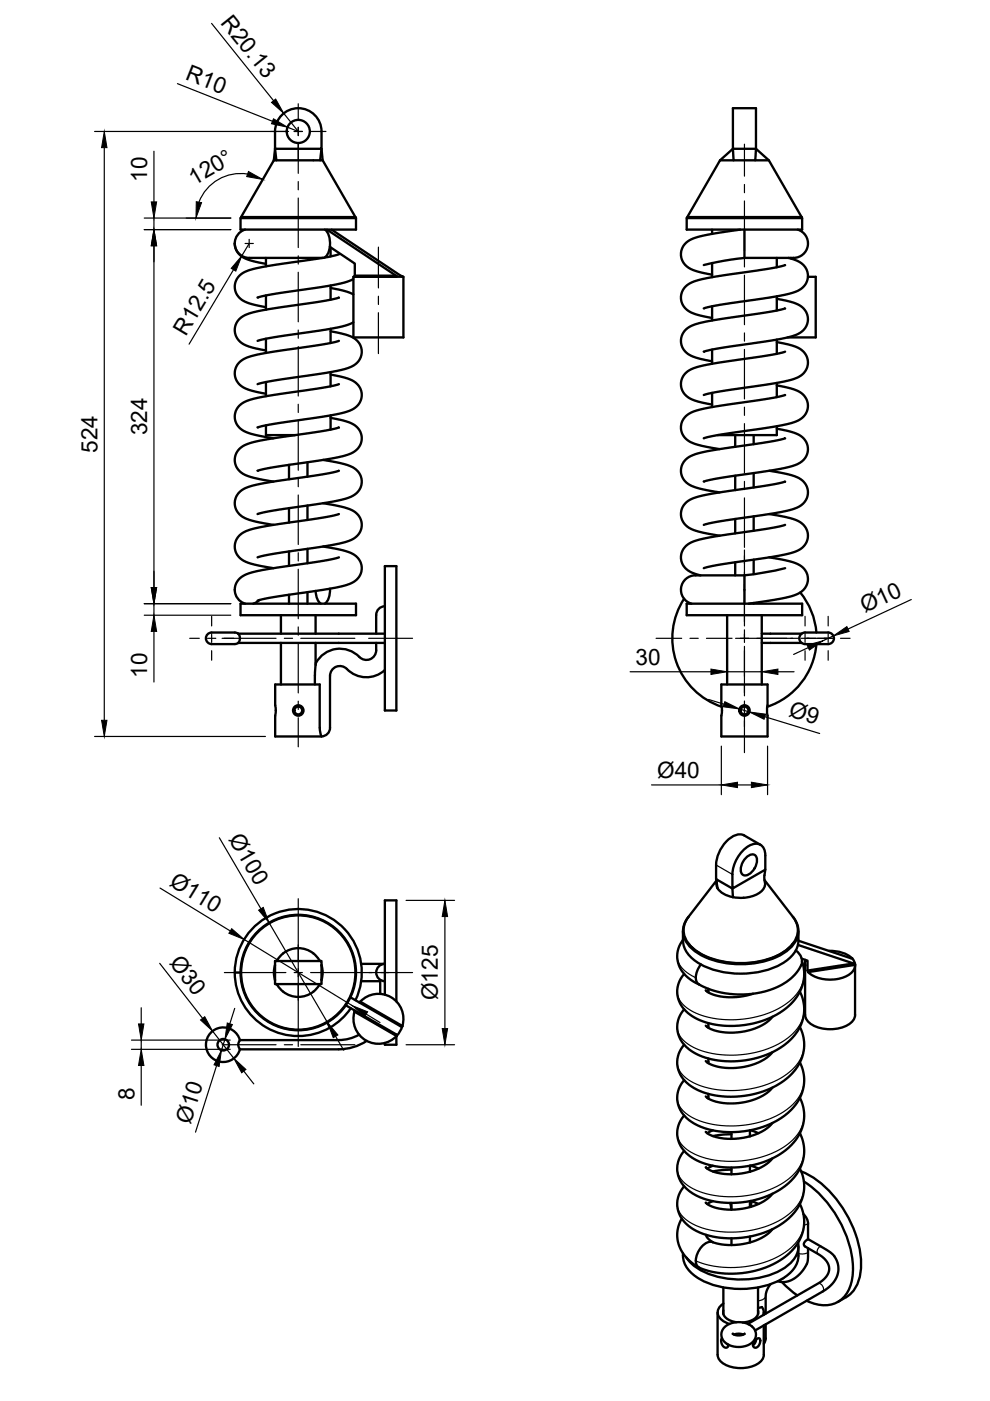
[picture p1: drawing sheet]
<svg xmlns="http://www.w3.org/2000/svg" width="210mm" height="297mm" viewBox="0 0 210 297" stroke-linecap="round" stroke-linejoin="round" font-family="sans-serif">
<defs><g id="words">
<g font-size="4.8">
<text x="46.6" y="4.8" transform="rotate(51 46.6 4.8)">R20.13</text>
<text x="39.1" y="16.8" transform="rotate(22 39.1 16.8)">R10</text>
<text x="31.2" y="38.5" transform="rotate(-90 31.2 38.5)">10</text>
<text x="41.2" y="39.3" transform="rotate(-30 41.2 39.3)">120°</text>
<text x="39.4" y="71.4" transform="rotate(-59 39.4 71.4)">R12.5</text>
<text x="20.7" y="96" transform="rotate(-90 20.7 96)">524</text>
<text x="31.2" y="92.3" transform="rotate(-90 31.2 92.3)">324</text>
<text x="183.3" y="130.1" transform="rotate(-25 183.3 130.1)">Ø10</text>
<text x="31.2" y="143.8" transform="rotate(-90 31.2 143.8)">10</text>
<text x="134.8" y="141">30</text>
<text x="167" y="151.9" transform="rotate(17 167 151.9)">Ø9</text>
<text x="139.3" y="164.9">Ø40</text>
<text x="48.4" y="177.9" transform="rotate(60 48.4 177.9)">Ø100</text>
<text x="35.7" y="187.6" transform="rotate(31 35.7 187.6)">Ø110</text>
<text x="35.8" y="204.2" transform="rotate(52 35.8 204.2)">Ø30</text>
<text x="92.8" y="212.1" transform="rotate(-90 92.8 212.1)">Ø125</text>
<text x="28.5" y="233.2" transform="rotate(-90 28.5 233.2)">8</text>
<text x="40.4" y="238.5" transform="rotate(-72 40.4 238.5)">Ø10</text>
</g>
</g></defs>
<!-- layer: Smart Centers -->
<g fill="none" stroke="#000" stroke-width=".25">
<path d="M57.4 27.9h3.2M62.4 27.9h1.7M63.2 22v3.2M63.2 27v1.8M63.2 30.5v6.3M63.2 38.5v1.7M65.9 27.9h3.2M157.8 30.6v6.8M157.8 39.1v1.8M52 51.6h1.7M52.8 50.7v1.8M63.2 42v10.5"/>
<path d="M63.2 54.2v1.8M63.2 57.7v10.5M80.2 52.4v8.7M157.8 42.6v10.5M157.8 54.8v1.8M157.8 58.3v10.5M63.2 70v1.7M63.2 73.5v10.5M80.2 62.8v1.8M80.2 66.3v8.7M157.8 70.6v1.7M157.8 74.1v10.5"/>
<path d="M63.2 85.7v1.8M63.2 89.2v10.5M157.8 86.3v1.8M157.8 89.8v10.5M63.2 101.4v1.8M63.2 105v10.4M63.2 117.2v1.7M157.8 102.1v1.7M157.8 105.6v10.5M157.8 116.6v16.1M40.2 135.3h2.1M44 135.3h1.8"/>
<path d="M44.9 130.7v2M44.9 134.5v1.7M44.9 138v2M47.1 135.3h11.4M60.3 135.3h1.7M63.2 120.7v10.5M63.2 132.9v1.8M63.2 136.4v10.5M63.8 135.3h11.4M78.2 135.3h9.3M139.1 135.3h5.4M146.3 135.3h1.7"/>
<path d="M149.8 135.3h5.4M156 135.3h13.4M157.8 133.5v2.7M157.8 137v10.5M169.8 135.3h6.8M170.7 130.7v2M170.7 134.5v1.7M170.7 138v2M175.6 130.7v2M175.6 134.5v1.7M175.6 138v2M178.2 135.3h2"/>
<path d="M63.2 148.7v1.7M63.2 152.2v6.1M157.8 148.6v11M63.2 190.5v31.4M47.6 206.2h13M62.4 206.2h1.7M65.9 206.2h21.6M81.6 205.3v1.8M47.1 221.5h11.4M60.3 221.5h1.7M63.8 221.5h11.4"/>
</g>
<!-- layer: FD_Dimensions -->
<g fill="none" stroke="#000" stroke-width=".25">
<path d="M37.6 17.7l20.2 8M44.9 5l13.1 16.4M20.1 27.9h41.1M22.1 31.3v121.4M32.6 32.1v10.7M52.5 36.9a9.4 9.4 0 0 0-10.3 6M60.2 24l3 3.9-2.2-.9M30.6 46.2h18.3M30.6 48.7h18.3M32.6 46.2v2.5M32.6 52.1v72.5M49.5 57.2l-9.4 15.8"/>
<path d="M52.8 51.6l-1.5 2.6M30.6 128h18.3M30.6 130.4h18.3M32.6 128v2.4M32.6 133.9v10.7M171.4 137.3l-3.1 1.5M176.7 134.8l-2.2 1.1M193.2 127.1l-13.4 6.3M20.1 156.1h36.2M133.6 142.4h17.1M150.2 148.3l3.3 1M152.9 158.2v10.3"/>
<path d="M154.2 143.7v.8M154.2 142.4h7.3M156.8 150.3l2.1 .7M161.5 143.7v.8M162.2 152l11.6 3.5M162.7 158.2v10.3M164.9 142.4h3.5M46.5 177.6l8.8 15.1M138.1 166.4h14.8M156.4 166.4h2.9M33.9 188.3l14.9 9.1M51.8 199.2l22.9 14"/>
<path d="M57.1 195.6l12.3 21.2M86.1 190.9h10.3M94.3 194.3v23.8M29.9 213.7v3.4M33.9 204.2l9.1 11.7M45.1 218.6l4.5 5.8M49.8 213.8l-1.1 3.3M71.2 219.7l1.7 3M77.6 215l3 1.8M27.9 220.5h20.9M27.9 222.5h20.9M29.9 220.5v2"/>
<path d="M29.9 225.9v8.4M45.9 225.9l-4.4 14.1M47.7 220.3l-.7 2.4M51.7 227.1l2.1 2.7M86.1 221.5h10.3"/>
</g>
<g fill="#000" stroke="#000" stroke-width=".21">
<path d="M22.1 27.9l.6 3.4h-1.2zM52.7 36.4l3 1.7-3.4-.7zM58 25.2l3 1.8-3.4-.8zM57.6 21.7l.9-.7 1.7 3zM32.6 48.7l.6 3.4h-1.1zM32.1 42.8h1.1l-.6 3.4zM41.6 42.8l1.1 .2-1.1 3.2zM51.3 54.2l-1.3 3.3-1-.6zM32.1 124.6h1.1l-.6 3.4zM32.6 130.4l.6 3.5h-1.1zM171.1 136.8l3.4-.9-2.9 1.9zM176.7 134.8l2.9-2 .4 1.1z"/>
<path d="M21.5 152.7h1.2l-.6 3.4zM150.7 141.9l3.5 .5-3.5 .6zM153.7 148.8l3.1 1.5-3.5-.4zM158.9 151l3.4 .4-.3 1.1zM161.5 142.4l3.4-.5v1.1zM152.9 166.4l3.5-.6v1.2zM159.3 165.8l3.4 .6-3.4 .6zM49.1 196.9l2.7 2.3-3.3-1.3zM54.8 193l1-.6 1.3 3.2zM94.3 190.9l.6 3.4h-1.1zM29.4 217.1h1.1l-.6 3.4zM42.5 216.3l.9-.7 1.7 3z"/>
<path d="M48.2 216.9l1.1 .3-1.6 3.1zM69.4 216.8l2.2 2.6-.9 .6zM74.7 213.2l3.2 1.3-.5 1zM93.8 218.1h1.1l-.6 3.4zM29.9 222.5l.6 3.4h-1.1zM47 222.7l-.5 3.4-1.1-.3zM49.6 224.4l2.5 2.3-.9 .8z"/>
</g>
<!-- layer: Visible -->
<g fill="none" stroke="#000" stroke-width=".5">
<path d="M58.1 34l-7 12 .1 .2M58.3 31.5l.3 2.5h-.5zM58.6 34h9.3M60.1 24.1a4.9 4.9 0 0 1 5.2-.7 4.9 4.9 0 0 1 2.9 4.5v3.6h-9.9v-3.6a4.9 4.9 0 0 1 1.8-3.8zM68.4 34h-.5l.3-2.5 .2 2.5 7 12M152.7 34h2.8M152.7 34l-7 12 .1 .2M155.4 22.9h4.9v8.6h-4.9zM160.1 34h2.9M160.3 31.5l-.2 2.5h-4.6l-.1-2.5-2.7 2.5M160.3 31.5l2.7 2.5 7 12M49.8 51.6l.1 1 .3 .7 1.3 1.3 2 .7 2.9 .6"/>
<path d="M51 46.2h24.5v2.5h-24.5zM51.1 46h24.3M52 48.7a3.1 3.1 0 0 0-2.2 2.9M56.4 54.7v1.8M68.4 54.7l-14.1 2.2-2.3 .7-.9 .6-.6 .5a3.5 3.5 0 0 0 2.2 5.6l3.7 .8M68.9 48.7a4.6 4.6 0 0 1 .3 5.6l-.8 .4h-15.6a3.1 3.1 0 0 1-3-3.1M69.3 48.7l14.7 9.7M69.9 52.3l5.3 3.6v2.5h8.8l.1 .2M70.1 52.4v2M70.3 48.7l15 9.9M71.9 53.9l-3.1 .7M74.9 59.1l-1.8 .8-2.3 .5-12.1 1.8-4.1 .9"/>
<path d="M75.2 58.4v.3M75.4 46l-.2 .2M84.1 58.7h-9.2v12.8h10.6v-12.8h-.2M84.1 58.6v.1M85.3 58.6h-1.2M85.3 58.6v.1M145.6 46.2h24.5v2.5h-24.5zM145.7 46h24.3M151 48.7v.9M151 55.8v3M157 48.7l-5.6 .8-3.4 .7-1.8 .7-.8 .6-.5 .7-.5 1.2v1.1l.4 1.1 .7 .8 1.7 .9 3.8 .9M157.8 48.7v6"/>
<path d="M157.8 54.7l-4.3 .6-4.3 .9M164.7 54.7v2M166.5 56.2l-3.6 .8-12.9 1.9-2.8 .8-1.4 .7-.8 .8-.6 1.2 .1 1.5 .5 1.1 .8 .8 .9 .5 1.6 .6 2.7 .5M167.1 54.7l1.8 .5 1.1 .7a3.5 3.5 0 0 1 1.2 3.5 3.5 3.5 0 0 1-2.8 2.6l-3.8 .8-12 1.8-3.4 .8M167.7 54.7l.1 .2M169.1 48.7a3.1 3.1 0 0 1 2.2 3.3 3.1 3.1 0 0 1-3.1 2.7h-10.4M170 46l-.2 .2M171.3 58.7h1.7v12.8h-6M56.4 62.6v3.1M56.4 71.8v3M70.1 61.1l2.9 .6 1.9 .7M70.1 70.2l4.2 1.1 1 .6 .8 .7 .5 1.2 .1 1.2-.5 1.3-1 1-1.3 .7-2.6 .7-13.1 2-3.6 .7"/>
<path d="M70.1 79.4l4 1 1.2 .6 .8 .8 .5 1.1 .1 1.3-.5 1.3-1 1-1.3 .7-2.8 .7-13.4 2-3.1 .7M70.1 60.5v3M70.1 69.7v3M70.1 78.9v3M71.9 72.3l-3.2 .7-14 2.2-2.3 .6-1.3 .7-.9 1.1-.4 1.3 .2 1.4 .5 .9 1.1 .9 1 .5 3.8 .9M71.9 63.1l-3.3 .7-13.7 2.1-2.1 .6-1.7 .8-.8 .9-.5 1.2v1.2l.6 1.3 .9 .8 1.1 .6 4 1M74.9 68.3l-1.5 .7-2 .5-13.1 2-3.7 .8M151 64.9v3.1M151 74.1v3M164.7 63.4l2.9 .6 1.3 .4 .9 .5 .9 .9 .5 1.2v1.4l-.4 1.1-1.1 1-1.8 .8-2.5 .6-12.4 1.8-3.8 .9M164.7 72.5l4 1 1.1 .6 .8 .8 .6 1.3v1.2l-.4 1.2-.9 .9-1.4 .8-2.6 .7-13.3 2-3.4 .7M164.7 62.8v3"/>
<path d="M164.7 72v3M166.5 74.6l-3.2 .7-13.3 2-2.2 .5-1.9 .8-1 1.1-.5 1.1v1.2l.5 1.3 1 .9 .9 .5 1.5 .5 2.7 .6M166.5 65.4l-3.4 .7-13.4 2.1-2.5 .6-1.5 .8-.8 .9-.5 1.1 .1 1.5 .5 1.1 .9 .8 .9 .6 1.5 .4 2.7 .6M56.4 90.2v2.1h6.2M56.4 81v3M61.3 92.3v.1M61.3 98.6v3M65.2 98v3.1M68.5 97.5l4.9 1 1.4 .6 .8 .6 .8 1 .3 1.2-.2 1.3-.8 1.2-1.5 1-2.6 .7-13.5 2.1-3.5 .8M70.1 88.6l4 1 1.1 .6 .9 .8 .5 1.1 .1 1.3-.4 1.1-1 1.1-1.6 .8-2.1 .6-13.6 2.1-3.4 .7M70.1 88.1v3M71.9 99.8l-3.5 .8-13.8 2.1-2.4 .7-1.5 1.1-.7 1-.2 1.3 .3 1.3 .7 1 1.1 .7 1.2 .5 4.9 1"/>
<path d="M71.9 90.6l-3.2 .8-13.9 2.1-2.6 .7-1.4 1-.8 1.1-.2 1.3 .3 1.3 .7 1 1.1 .8 1.4 .5 4.7 .9M71.9 81.5l-3.4 .7-13.9 2.1-2.5 .8-1.3 .9-.8 1.1-.2 1.4 .2 1.1 .8 1.1 1 .7 1.5 .6 4.7 .9M151 83.3v3M155.9 92.3v2.4M159.8 92.3v1.9M163.1 99.8l4.7 .9 1.6 .7 .9 .6 .7 1.1 .3 1.2-.2 1.3-.8 1.1-1.4 1-2.5 .7-13.8 2.1-3.4 .8M164.7 81.7l3.8 .9 1.2 .6 .9 .8 .5 .9 .2 1.4-.5 1.4-.9 1-1.6 .8-2.6 .7-13.5 2-3 .7M164.7 90.9l2.4 .5 1.8 .5 .9 .6 .9 .9 .5 1.2v1.4l-.4 1-1.1 1-1.8 .8-2.5 .6-12.4 1.9-3.8 .8M164.7 90.4v1.9h-12.5M164.7 81.2v3M166.5 92.9l-3.4 .8-13.5 2-2.8 .8-1.4 1-.8 1.1-.2 1.4 .3 1.3 .8 1 1.1 .7 1.3 .5 4.7 .9M166.5 83.7l-3.5 .8-13.5 2.1-2.7 .7-1.4 1-.8 1.2-.2 1.3 .3 1.3 .7 .9 .9 .7 1.4 .5 4.9 1"/>
<path d="M61.3 107.7v3.1M61.3 116.9v3.1M65.2 107.2v3M65.2 116.4v3M68.5 106.7l4.5 .9 1.6 .5 1 .7 .8 1 .3 1.3-.2 1.3-.7 1.1-1.3 .9-2.5 .8-13.7 2.2-3.7 .8M68.5 115.9l4.7 .9 1.5 .6 .9 .6 .8 1 .3 1.2-.2 1.4-.8 1.2-1.6 1-2.6 .7-13.5 2.1-3.4 .7M71.9 118.2l-3.2 .7-11 1.6-4.2 .8-2.2 1-.7 .6-.6 .9a3.1 3.1 0 0 0 2 4.2M71.9 109l-3.4 .7-13.7 2.2-2.7 .7-1.3 .9-.8 1.2-.2 1.3 .3 1.3 .7 1 1 .7 1.5 .5 4.7 1M155.9 100.9v3M155.9 110v3.1M155.9 119.2v2.8M159.8 100.3v3.1"/>
<path d="M159.8 109.5v3M159.8 118.7v3M163.1 109l4.9 1 1.4 .5 .9 .7 .7 1 .3 1.2-.2 1.4-.7 1-1.6 1.1-2.4 .7-13.7 2.1-3.5 .8M163.1 118.2l4.5 .9 1.3 .4 1 .6 .9 .8 .4 1.1 .1 1.2-.3 .9-.4 .7-.7 .7-1.9 .8-3.8 .9-5.5 .8M166.5 111.3l-3.4 .7-13.5 2.1-2.5 .7-1.5 .8a3.4 3.4 0 0 0-1.1 3.5 3.4 3.4 0 0 0 2.8 2.5l1.2 .4M166.5 102.1l-3.7 .8-13.7 2.1-2.6 .8-1.2 1-.7 1.1-.2 1.3 .3 1.2 .8 1.1 1 .6 1.6 .6 4.5 .9M50.5 134.4l.4 .8-.1 .6-.3 .5M50.5 134.4h31.1M50.5 136.3h31.1M50.5 134.4l-.7-.3h-4.9a1.22 1.22 0 0 0-1.2 1.2 1.22 1.22 0 0 0 1.2 1.3h4.9l.7-.3M51 128h24.5v2.4h-24.5zM55 127.2l-1.3 .8"/>
<path d="M59.6 130.4v4M59.6 136.3v8.8M61.3 126.1v1.9M65.2 125.5v2.5M66.9 130.4v4M66.9 136.3v4.7M66.9 125.3l.2 1.2a2.45 2.45 0 0 0 .9 1.5M70 124.8a3.7 3.7 0 0 1-1.1 3.2M79.8 136.3v1.5M79.8 137.8a2.08 2.08 0 0 1-1.3 2 2.08 2.08 0 0 1-2.3-.5 5.8 5.8 0 0 0-9.2 1.3l-.2 2.7M81.6 120h2.4v30.6h-2.4zM81.6 128.5a1.84 1.84 0 0 0-1.8 1.9v4"/>
<path d="M145 127a15.3 15.3 0 0 0 8 22.8M145.6 128h24.5v2.4h-24.5zM154.2 130.4v14.7M157.8 122h-10.4a3.1 3.1 0 0 0-3 2.6 3.1 3.1 0 0 0 2.2 3.4M157.8 122v6M159.8 127.8v.2M161.5 134.4h8.5M161.5 136.3h8.5M161.5 130.4v14.7M166.5 120.5l-4.8 1-3.9 .5M169.7 125.6a15.3 15.3 0 0 1 3.4 8.5M170 134.3l.7-.2h4.9a1.23 1.23 0 0 1 1.2 1.2 1.23 1.23 0 0 1-1.2 1.3h-4.9a1.22 1.22 0 0 1-1.2-.9 1.22 1.22 0 0 1 .5-1.4z"/>
<path d="M173.1 136.6a15.3 15.3 0 0 1-10.4 13.2M58.3 151.7v4.4h9.8M66.8 143.3v1.8M81.6 142.1a5.9 5.9 0 0 1-8.4-.6 2.09 2.09 0 0 0-3.2 1.8v11a1.85 1.85 0 0 1-1.9 1.8l-.3-1.8v-9.2h-9.5l.2 5.5-.2 1.1M152.9 149.5v-4.4h9.8l-.1 5.8 .1 5.2h-9.8v-4.4M153 149.5l.1 1.1-.1 1.1M161.2 179.1l-3.4-2a2.94 2.94 0 0 0-3.3 .8 7.8 7.8 0 0 0-2.7 5.5v3l3.5 2 .1 1.8M144.8 197.4a6.1 6.1 0 0 0 1.4 5.3 14.8 14.8 0 0 0 10.9 3.7 15.4 15.4 0 0 0 10.8-3.7 4.9 4.9 0 0 0 1.4-3.3v-2M144.8 199.3a5.8 5.8 0 0 0 2.2 8.8l1.2 .6M145.9 194.5a4.6 4.6 0 0 0 .6 6.5 16.4 16.4 0 0 0 12.4 3.4 14.7 14.7 0 0 0 8.7-3.4 4.6 4.6 0 0 0 .6-6.5M151.8 186.4l.3 1.9M151.9 187v.7l.3 .6"/>
<path d="M155.3 185.4a7.4 7.4 0 0 1 4.2-6.4 2.05 2.05 0 0 1 2.8 2.4v3l-7 4v-3M158.3 181.7a1.22 1.22 0 0 1 1.7-.4 1.22 1.22 0 0 1 .5 1.6 3.3 3.3 0 0 1-2.6 2.7 1.52 1.52 0 0 1-.6-2.3zM162.1 186.6l6 7.8a4.5 4.5 0 0 1-.7 6.4 16.6 16.6 0 0 1-13 3.2 12.9 12.9 0 0 1-8.4-3.9 4.4 4.4 0 0 1 0-5.7l5.9-7.7M162.2 187v.2a2.65 2.65 0 0 1-2.1 2.6 7.6 7.6 0 0 1-7.6-1l-.3-.5M162.3 184.4l-.2 1.4 .1 1.2M169.3 199.4l11.4 3.8 .6 1.3M49.8 206.2a13.5 13.5 0 0 1 16.5-13.1 13.5 13.5 0 0 1 9.1 19M49.8 206.2h1.2M49.8 206.2a13.5 13.5 0 0 0 20.2 11.7M58.3 203.8h9.9v4.8h-9.9zM58.3 204.6a5.6 5.6 0 0 0 0 3.2M58.5 203.8l.2-.1a5.3 5.3 0 0 1 9.2 0l.1 .1"/>
<path d="M58.5 208.6l.2 .1a5.3 5.3 0 0 0 9.2 0l.1-.1M68.2 204.6a5.5 5.5 0 0 1 0 3.2M69.4 216.8l.6 1.1M73.3 213.1l10.7 6.2 .1 .3M74.3 211.5l10.6 6.1h.4M74.4 213.8a13.4 13.4 0 0 1-4.4 4.1M75.2 214.5l8.9 5.2M75.2 214.5a5.3 5.3 0 0 0 2.4 6.1 5.3 5.3 0 0 0 6.5-1M75.2 214.3v.2M76.1 219.4l-1.7 .7-1.9 .4h-21.6M76.4 212.4l8.9 5.1M76.4 212.4a5.3 5.3 0 0 1 6.5-1 5.3 5.3 0 0 1 2.4 6.1"/>
<path d="M76.4 212.4l-.2 .2M76.6 208h4M76.6 204.4h5M80.6 207.8v2.9M81.6 210.9v-20h2.4v21.4M81.6 204.4a1.84 1.84 0 0 0-1.8 1.8 1.84 1.84 0 0 0 1.8 1.8M84 219.7v1.8h-2.4v-.4M84.1 219.6h.1M85.3 217.6l-.4 .9-.8 1.1M85.3 217.5v.1M146 200.1a12.4 12.4 0 0 0 8.5 4 17.5 17.5 0 0 0 12.2-2.6l1.3-1.3M149.6 210l.7 .4 1 .5 2.7 .5h2.6l3.1-.7"/>
<path d="M150.2 210.1l-.3 .1M150.2 209.7v.7M150.2 216.9v1M150.2 217.6l-.2 .1M163.8 215.6l-1.1 1-1.5 1-2 .7-2 .5-2.7 .1-1.8-.1-1.9-.6-1.2-.7M168.1 200.1l-.1 .1M168.7 201.5a2.78 2.78 0 0 1 .5 4.2l-1.4 1.6-2 1.5-1.9 .8-2.5 .8-2.8 .4h-3.1l-2.8-.4-2.2-.6a6.9 6.9 0 0 1-2.8-1.7 4 4 0 0 1 .9-3.6M169.2 200.3l11.8 4M169.6 210.2l.8 2.2 .1 1.4-.1 1.4-.6 2.1-1.4 2.3-1.8 1.7-2.5 1.6-2.8 1.2-3.3 .7-3.1 .2-3.4-.3-3.2-.9-2.3-1.4-1.1-1.1-.6-.9-.5-1-.2-1.2v-1.1l.3-1.2 1.2-1.9M169.6 217.7l.8 2.2 .1 1.4-.1 1.4-.6 2.1-1.4 2.3-2.2 2-2.6 1.6-2.7 1-3.1 .6-3.5 .2-3.3-.4-3-.9-2-1.3-1.1-1-.6-1-.5-1-.2-1.2v-1.1l.3-1.2 1.2-1.9M170 203.3l1.2 .4v2.1M170.1 203.8l.4 2.2-.2 2.3-.9 2.4-1.6 2.1-2.4 1.8-2.7 1.5-2.9 .9-3.1 .5h-3.2l-3.3-.6-2.6-1-2-1.4-.9-.9-.6-1-.3-1-.2-1.2 .3-2 1.2-1.9"/>
<path d="M170.7 204.7v10.5M170.7 203.5v1.2M170.7 204.4v.3M175.7 201.6h.9a6.3 6.3 0 0 1 4 1.6M181.3 204.5l-.3-.2-9.8 1.5M181.3 204.7v10.5a3.3 3.3 0 0 1-2.6 2.6 7.9 7.9 0 0 1-7.3-1.1l-.6-1-.1-.5M181.3 204.6l-10 1.5M181.3 204.5v.1M181.3 204.6a3 3 0 0 1-2.3 2.6 7.7 7.7 0 0 1-7.7-1.1l-.1-.3M50.9 220.5l-.4 1 .4 1M50.9 220.5a3.7 3.7 0 0 0-5.7-2 3.7 3.7 0 0 0 0 6 3.7 3.7 0 0 0 5.7-2M77.8 220.7a10.8 10.8 0 0 1-6 1.8h-20.9"/>
<path d="M150.2 232.6l-.3 .2M150.2 224.4v1M150.2 231.9v1M150.2 225.1l-.2 .1M151.1 239.7l-1.2 .6M159 239.6v1.3M159.1 239.6l1.7 .7M163.8 238.1l-1.2 1.1-1.7 1-1.7 .7-2.3 .4-1.9 .2-2.5-.3-1.6-.4-1.3-.8M163.8 230.6l-1.2 1.1-1.8 1.1-2.2 .7-2.1 .4-2 .1-2-.3-1.6-.4-1.3-.8M163.8 223.1l-1.2 1.1-1.7 1-1.8 .7-2.2 .4-2.4 .1-2-.2-1.6-.5-1.3-.7M169.6 225.3l.8 2.2 .1 1.3-.1 1.4-.6 2.1-1.4 2.3-1.9 1.8-2.9 1.8-2.5 .9-3.3 .7-3.1 .2-3.4-.3-2.8-.8-1.3-.7-1.3-.9-.9-.8-.7-1.1-.5-1-.2-1.2v-1.1l.3-1.2 1.2-1.9M169.6 232.8l.8 2.2 .1 2.3-.6 2.4-1.3 2.1-1.8 1.9-2.3 1.5-3 1.3-3.1 .8-3.7 .2-3.4-.3-3-.9-2.2-1.3-1.1-1-.7-1-.5-1.1-.2-1.2v-1.2l.3-1.1 .5-1 .7-.9"/>
<path d="M144.6 258.4a7.3 7.3 0 0 0 2.9 9.9l.7 .4M151.1 254.7l-1.2 .6M151.1 247.2l-1.1 .6M154.8 255l.3 1.5M155.1 240.5l-4 .4M155.1 248l-4 .4M155.1 240v1.5M155.1 247.5v1.5M155.1 255v1.5M159 247.1v1.3M159 254.7v1.2M159 240.9h.1"/>
<path d="M159 248.4h.1M159.1 247.1l1.7 .7M159.1 254.6l1.7 .7M159.3 254.7l-.1 1.2M163.8 253.1l-1.2 1.1-1.9 1.1-2.3 .8-1.9 .3-2.1 .1-2-.3-1.7-.5-1.1-.7M163.8 245.6l-1.2 1.1-1.9 1.1-2.1 .7-2.1 .4-1.7 .1-2.3-.3-1.8-.5-1.1-.7M169.6 255.3a8.9 8.9 0 0 1-3.5 11.4l-2.9 1.7-3.5 1.1-2.2 .4-2.2 .2-3.9-.4a8.7 8.7 0 0 1-3.6-1.3 4 4 0 0 1 2.9-5.1l1.8 .4 1.7 .3h1.6l2.2-.3 1.9-.5 1.6-.8 1.4-.9 .9-.9M169.6 240.3l.8 2.2 .1 2.3-.6 2.4-1.4 2.3-2 1.9-2.5 1.6-2.9 1.1-2.9 .7-3.5 .2-3.4-.3-3-.9-2.4-1.5-.9-.8-.7-1-.5-1.1-.2-1.2v-1.2l.3-1 .5-1.1 .7-.9M169.6 247.8l.8 2.2 .1 2.3-.6 2.4-1.4 2.3-2 1.9-2.4 1.5-2.6 1.1-3.3 .8-3.7 .2-3.4-.3-2.8-.9-2.4-1.5-.9-.8-.7-1-.5-1.1-.2-1.2v-1.2l.3-1 .5-1.1 .7-.9M169.9 248.4a21.7 21.7 0 0 1 10.9 11.7 17.5 17.5 0 0 1 1.4 10.9 7.1 7.1 0 0 1-4.5 5M170.4 257.4l.6 .8 .3 .8v3.7M170.5 250.5a24.1 24.1 0 0 1 10.4 18.2 8 8 0 0 1-3.2 7.3 7.1 7.1 0 0 1-6.7-.2"/>
<path d="M149.7 261.8l.4 .7 1 .9M152.1 278.3v8.9M153.4 273v5.6M153.4 276.4a2.06 2.06 0 0 0-1.2 1.9 2.06 2.06 0 0 0 1.3 1.9l1.2 .5M153.4 277.9a2.13 2.13 0 0 0 2 2.3l.8 .1M155.1 262.5v1.5M159 262.2v1.2M160.7 273v5.6M160.7 277.9a2.06 2.06 0 0 1-1.8 2.2l-1.4 .3M160.7 277.3l.8-.2 .4 1-.1 .7M161.9 278.3v.5M163.4 272.3l-.6 .8-.4 1.1-.1 4.3"/>
<path d="M165.8 271.8l1.8 1.8 1.5 1.1M169.2 263.5a5.4 5.4 0 0 1-3.1 5.5 18.8 18.8 0 0 1-18.5-.3l-1.5-1.3-.5-.7M169.3 264.2a6.5 6.5 0 0 1-4.1 7.3 19.2 19.2 0 0 1-17.3-.6 5.8 5.8 0 0 1-3.1-5.2M171.3 264.6l-.1 3-.7 1.3-.6 .9-1.4 1.2-1.2 .6-1.2 .2-1.2-.2M153.1 283.8l-.2 .3v.5l.5 .9 .3 .2h.4l.3-.2 .1-.4M153.5 281.5l1.3-.9 1.1-.2 1.1-.1a3.1 3.1 0 0 1 3.3 2.5l-.3 1.2-1 1-1.4 .5h-1.9l-1.5-.5-1-1-.2-1.3zM154.1 284.9l.4 .3M155.3 282.8l.5 .2 .8 .1 .8-.1 .5-.2M155.6 283l1-.2 1 .2M158.6 280.7l15-8.6 1.6-1.4 .4-.8 .2-.8-.1-.7-.4-.9-1.2-1.2-3.4-2a.86 .86 0 0 1-.2-.9 .86 .86 0 0 1 .7-.6l.1-.1 4 2.3 1.1 .8 .6 .7 .6 1.3 .2 1.1-.2 1.2-.5 1.2-1.1 1.4-1.3 1-14.6 8.4M160.1 284.1l.7-.4 .3 .1 .1 .3-.3 1.2-.7 .4-.4-.1-.2-.4 .1-.4zM160.1 284.1l-.4 .8"/>
<path d="M160.3 284l-.3 .9-.4 .3M161.9 281v6.2a3.3 3.3 0 0 1-2.9 2.6 6.6 6.6 0 0 1-6.5-1.5l-.3-1.1M162.3 280.8v3.3l-.4 .8"/>
<circle cx="63.2" cy="27.9" r="2.45"/>
<circle cx="63.2" cy="150.6" r=".83"/>
<circle cx="63.2" cy="150.6" r="1.11"/>
<circle cx="157.8" cy="150.6" r=".83"/>
<circle cx="157.8" cy="150.6" r="1.11"/>
<circle cx="63.2" cy="206.2" r="12.2"/>
<circle cx="63.2" cy="206.2" r="12.1"/>
<circle cx="47.3" cy="221.5" r="1.22"/>
</g>
<!-- layer: Visible Narrow -->
<g fill="none" stroke="#000" stroke-width=".25">
<path d="M151.8 183.4l3.5 2M143.6 202.7l.3 1.4 .8 1.3 1.1 .9 1.7 1M170.5 214l-.2 1.4-.7 1.8-.8 1.2-1.6 1.5a20.9 20.9 0 0 1-20.5 2l-1.2-.8-1.1-1.1-.6-1.1-.2-1.2M170.5 206.5l-.2 1.6-.7 1.6-.8 1.2-1.6 1.5a20.9 20.9 0 0 1-20.5 2l-1.4-.9-.9-1.1-.6-1-.2-1.2M170.5 236.5l-.2 1.4-.5 1.4-1 1.6-1.4 1.3a20.8 20.8 0 0 1-20.7 2.2l-1.5-1-.8-.9-.6-1-.2-1.2M170.5 229l-.2 1.4-.5 1.5-1 1.5-1.4 1.3a20.8 20.8 0 0 1-20.8 2.2l-1.2-.9-1-1-.6-1.1-.2-1.1M170.5 221.5l-.2 1.4-.6 1.6-.9 1.4-1.2 1.2a20.9 20.9 0 0 1-17.2 3.6l-2.9-.9-2-1.2-1.4-1.5-.4-1-.1-.8M170.5 259l-.1 1.3-.4 1.2-.7 1.2-.8 1.1-1.2 1.1-1.3 .9-3.3 1.6-4.1 1.1-3.7 .2-4.2-.4-3.2-1M170.5 251.5l-.2 1.4-.6 1.6-1.2 1.8-1.3 1.1a20.9 20.9 0 0 1-20.6 2l-1.4-1-.8-.8-.6-1.1-.2-1.2M170.5 244l-.2 1.8-.7 1.4-.8 1.3-1.6 1.4a20.9 20.9 0 0 1-20.6 2l-1.2-.9-.9-.9-.7-1.1-.2-1.2M171.3 259.5l-.8 .2M162.3 274.7a1.42 1.42 0 0 1-1.6 1.1"/>
<path d="M166.4 270.8l-.6 .5-.6 .2M171.3 265.6l-.7 .2h-1.3M173.4 272.1a1.13 1.13 0 0 1 1 1.7M173.9 264.2l-.5 .6a.83 .83 0 0 0 0 1.1M162.3 283.8l-.4 .6"/>
</g>
<use href="#words"/>
</svg>
